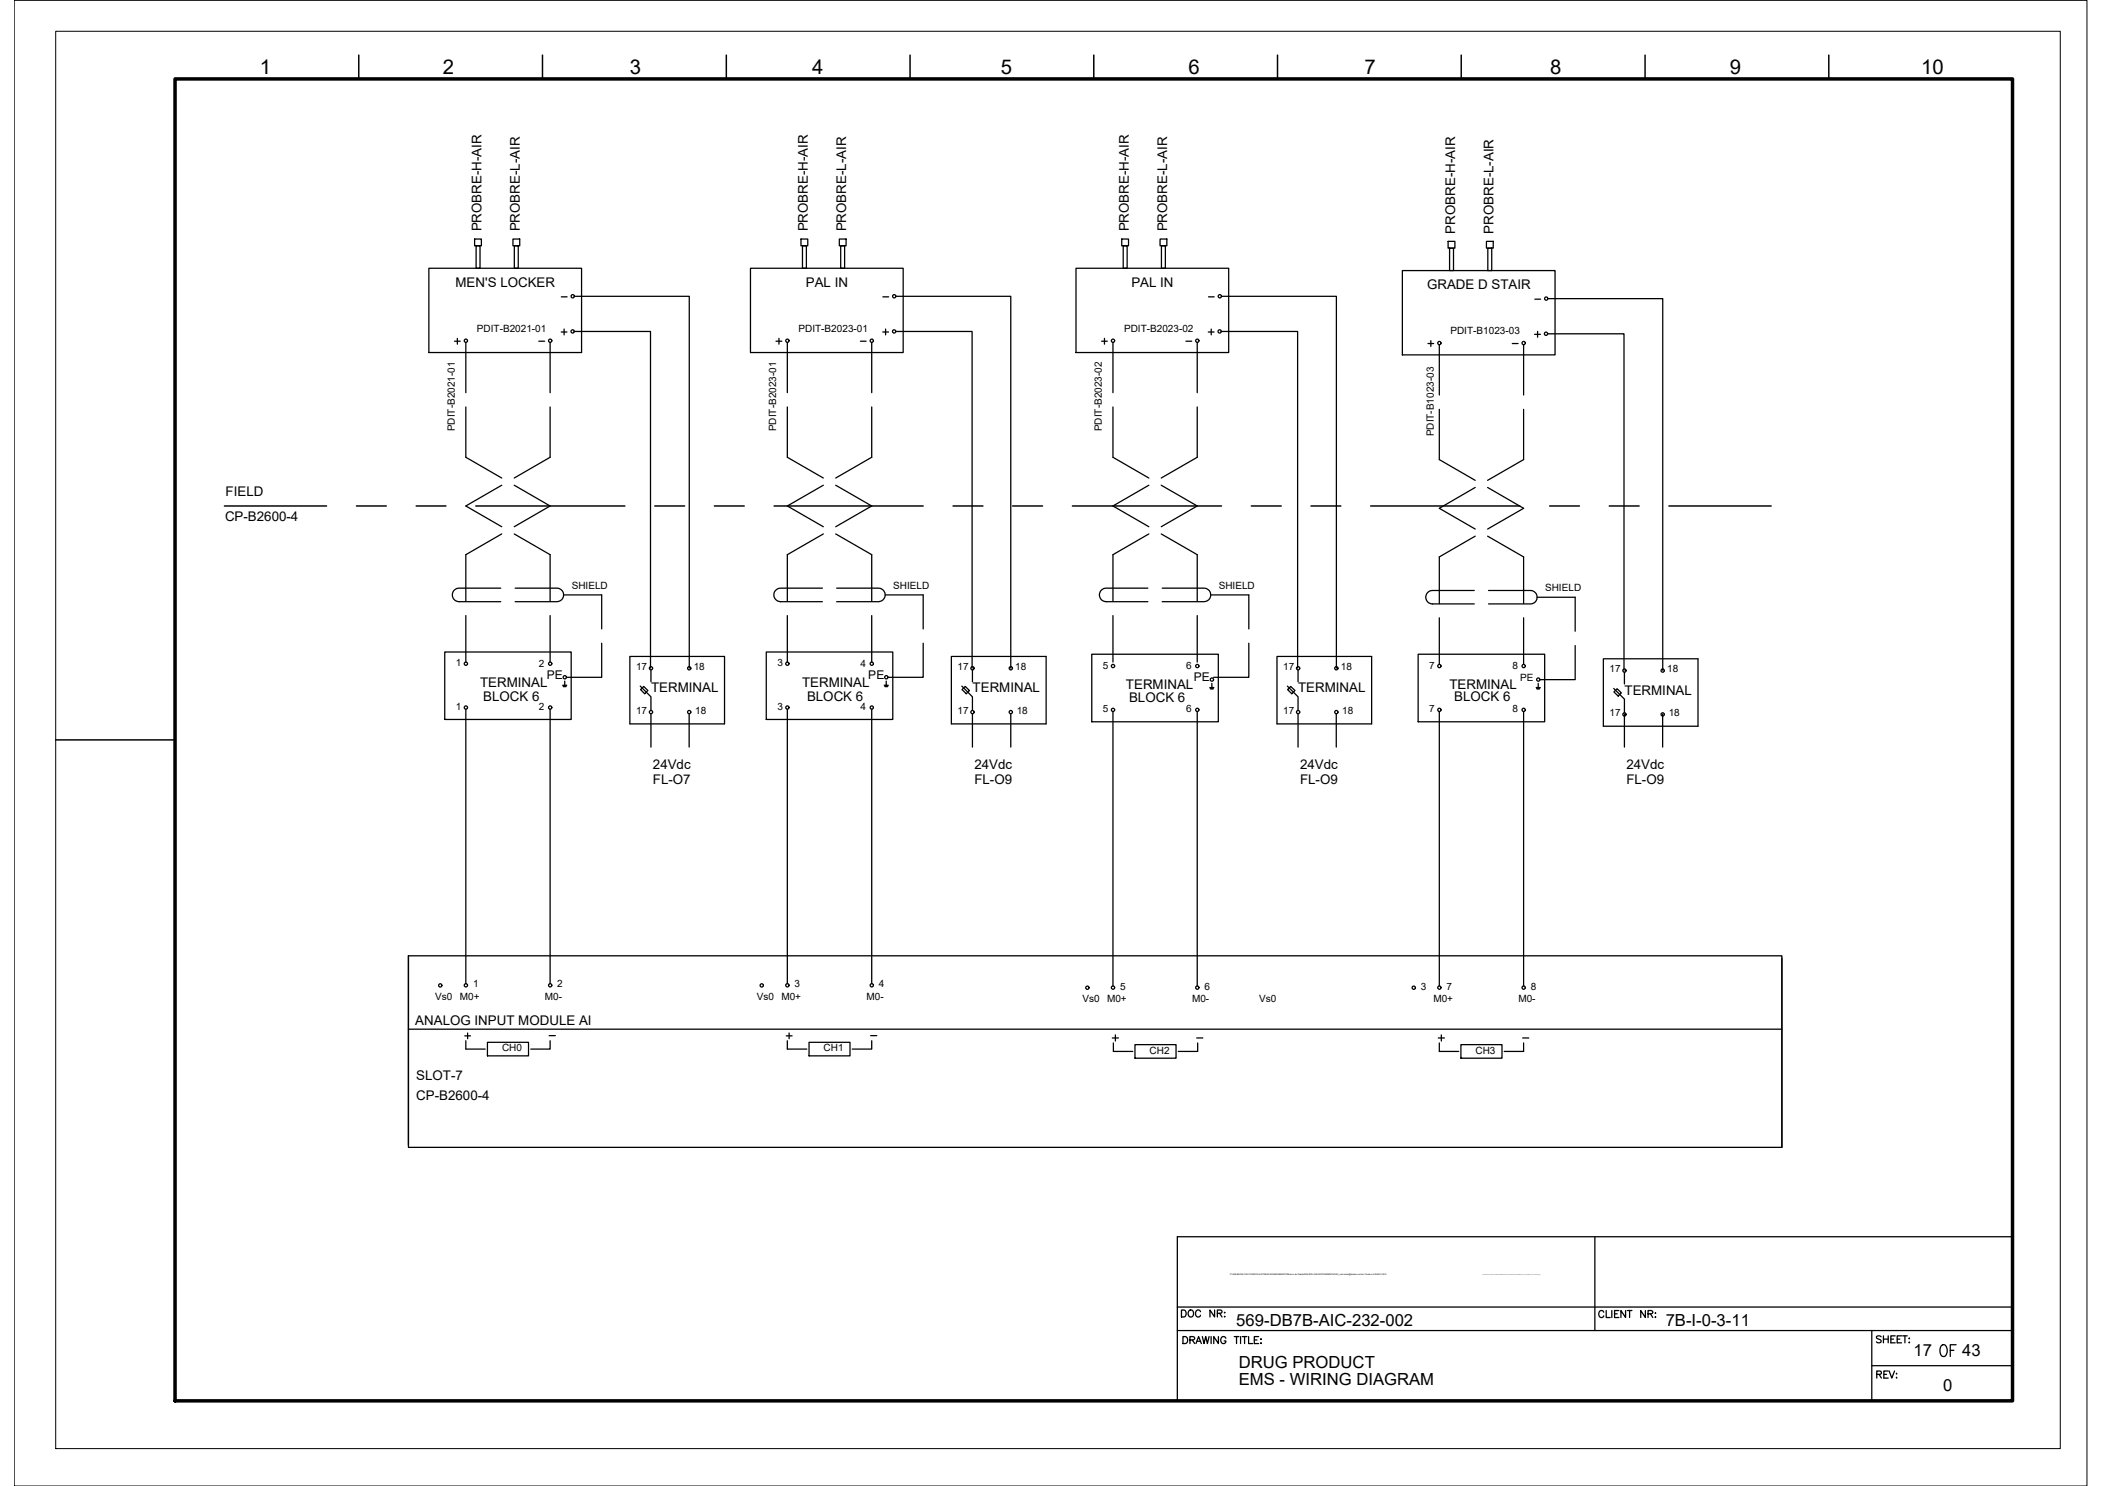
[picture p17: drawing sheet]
<svg xmlns="http://www.w3.org/2000/svg" width="420mm" height="297mm" viewBox="0 0 420 297" stroke-linecap="round" stroke-linejoin="round" font-family="sans-serif">
<defs><g id="words">
<text font-size="5.7" x="386.6" y="272.3">OF</text>
<g font-size="4.1">
<text x="51.9" y="14.8">1</text>
<text x="88.5" y="14.8">2</text>
<text x="125.9" y="14.8">3</text>
<text x="162.4" y="14.8">4</text>
<text x="200" y="14.8">5</text>
<text x="237.6" y="14.8">6</text>
<text x="272.8" y="14.8">7</text>
<text x="309.9" y="14.8">8</text>
<text x="345.8" y="14.8">9</text>
<text x="384" y="14.8">10</text>
</g>
<g font-size="4">
<text x="240.2" y="68.1">+</text>
<text x="284.3" y="70.6">+</text>
<text x="91.7" y="208.8">+</text>
<text x="155.9" y="208.8">+</text>
<text x="221.2" y="209.2">+</text>
<text x="286.1" y="209.2">+</text>
</g>
<g font-size="3.3">
<text x="247.1" y="265">569-DB7B-AIC-232-002</text>
<text x="333" y="265.1">7B-I-0-3-11</text>
<text x="247.6" y="273.4">DRUG PRODUCT</text>
<text x="382.5" y="271.1">17</text>
<text x="392.2" y="271.1">43</text>
<text x="247.6" y="276.8">EMS - WIRING DIAGRAM</text>
<text x="388.4" y="278.1">0</text>
</g>
<g font-size="2.7">
<text x="96.3" y="46.3" transform="rotate(-90 96.3 46.3)">PROBRE-H-AIR</text>
<text x="103.9" y="46.3" transform="rotate(-90 103.9 46.3)">PROBRE-L-AIR</text>
<text x="161.5" y="46.3" transform="rotate(-90 161.5 46.3)">PROBRE-H-AIR</text>
<text x="169.2" y="46.3" transform="rotate(-90 169.2 46.3)">PROBRE-L-AIR</text>
<text x="225.6" y="46.3" transform="rotate(-90 225.6 46.3)">PROBRE-H-AIR</text>
<text x="233.3" y="46.3" transform="rotate(-90 233.3 46.3)">PROBRE-L-AIR</text>
<text x="290.9" y="46.7" transform="rotate(-90 290.9 46.7)">PROBRE-H-AIR</text>
<text x="298.5" y="46.7" transform="rotate(-90 298.5 46.7)">PROBRE-L-AIR</text>
<text x="91.1" y="57.3">MEN'S LOCKER</text>
<text x="161.1" y="57.3">PAL IN</text>
<text x="226.1" y="57.3">PAL IN</text>
<text x="285.2" y="57.8">GRADE D STAIR</text>
<text x="45.1" y="99.2">FIELD</text>
<text x="45" y="104.2">CP-B2600-4</text>
<text x="95.9" y="137.3">TERMINAL</text>
<text x="160.3" y="137.3">TERMINAL</text>
<text x="225.1" y="137.8">TERMINAL</text>
<text x="289.7" y="137.8">TERMINAL</text>
<text x="96.6" y="140.1">BLOCK 6</text>
<text x="130.1" y="138.4">TERMINAL</text>
<text x="161.3" y="140.1">BLOCK 6</text>
<text x="194.4" y="138.4">TERMINAL</text>
<text x="225.7" y="140.2">BLOCK 6</text>
<text x="259.5" y="138.4">TERMINAL</text>
<text x="290.7" y="140.1">BLOCK 6</text>
<text x="324.7" y="138.9">TERMINAL</text>
<text x="130.5" y="153.7">24Vdc</text>
<text x="194.8" y="153.7">24Vdc</text>
<text x="259.9" y="153.7">24Vdc</text>
<text x="325.1" y="153.7">24Vdc</text>
<text x="130.5" y="156.7">FL-O7</text>
<text x="194.8" y="156.7">FL-O9</text>
<text x="259.9" y="156.7">FL-O9</text>
<text x="325.1" y="156.7">FL-O9</text>
<text x="83" y="204.9">ANALOG INPUT MODULE AI</text>
<text x="83.2" y="215.9">SLOT-7</text>
<text x="83.2" y="219.9">CP-B2600-4</text>
</g>
<g font-size="2.6">
<text x="111.1" y="60.7">-</text>
<text x="175.3" y="60.7">-</text>
<text x="240.2" y="60.7">-</text>
<text x="305.5" y="61">-</text>
<text x="106.5" y="69.5">-</text>
<text x="170.7" y="69.5">-</text>
<text x="235.7" y="69.5">-</text>
<text x="300.9" y="69.8">-</text>
<text x="108.7" y="208.1">-</text>
<text x="172.9" y="208.1">-</text>
<text x="238.1" y="208.8">-</text>
<text x="303" y="208.8">-</text>
</g>
<g font-size="2.4">
<text x="109.3" y="135.7">PE</text>
<text x="173.6" y="135.7">PE</text>
<text x="238.6" y="136.1">PE</text>
</g>
<g font-size="2">
<text x="95.3" y="66.3">PDIT-B2021-01</text>
<text x="159.6" y="66.3">PDIT-B2023-01</text>
<text x="224.7" y="66.3">PDIT-B2023-02</text>
<text x="289.9" y="66.7">PDIT-B1023-03</text>
<text x="90.9" y="86.2" transform="rotate(-90 90.9 86.2)">PDIT-B2021-01</text>
<text x="155.2" y="86.2" transform="rotate(-90 155.2 86.2)">PDIT-B2023-01</text>
<text x="220.3" y="86.2" transform="rotate(-90 220.3 86.2)">PDIT-B2023-02</text>
<text x="286.6" y="87.2" transform="rotate(-90 286.6 87.2)">PDIT-B1023-03</text>
<text x="114.3" y="117.7">SHIELD</text>
<text x="178.5" y="117.7">SHIELD</text>
<text x="243.6" y="117.7">SHIELD</text>
<text x="308.8" y="118.2">SHIELD</text>
<text x="91.1" y="133.2">1</text>
<text x="107.7" y="133.2">2</text>
<text x="127.1" y="133.9">17</text>
<text x="138.7" y="133.9">18</text>
<text x="155.4" y="133.2">3</text>
<text x="172" y="133.2">4</text>
<text x="191.4" y="133.9">17</text>
<text x="202.9" y="133.9">18</text>
<text x="220.5" y="133.7">5</text>
<text x="237.1" y="133.7">6</text>
<text x="256.5" y="133.9">17</text>
<text x="268" y="133.9">18</text>
<text x="285.7" y="133.7">7</text>
<text x="302.3" y="133.7">8</text>
<text x="303.9" y="136.1">PE</text>
<text x="321.7" y="134.3">17</text>
<text x="333.2" y="134.3">18</text>
<text x="91.1" y="141.9">1</text>
<text x="107.7" y="141.9">2</text>
<text x="127.1" y="142.6">17</text>
<text x="139" y="142.6">18</text>
<text x="155.4" y="141.9">3</text>
<text x="172" y="141.9">4</text>
<text x="191.4" y="142.6">17</text>
<text x="203.2" y="142.6">18</text>
<text x="220.5" y="142.4">5</text>
<text x="237.1" y="142.4">6</text>
<text x="256.5" y="142.6">17</text>
<text x="268.3" y="142.6">18</text>
<text x="285.7" y="142.4">7</text>
<text x="302.3" y="142.4">8</text>
<text x="321.7" y="143.1">17</text>
<text x="333.5" y="143.1">18</text>
<text x="94.6" y="197.4">1</text>
<text x="111.4" y="197.4">2</text>
<text x="158.8" y="197.4">3</text>
<text x="175.7" y="197.4">4</text>
<text x="223.9" y="197.9">5</text>
<text x="240.7" y="197.9">6</text>
<text x="284" y="197.9">3</text>
<text x="289.1" y="197.9">7</text>
<text x="306" y="197.9">8</text>
<text x="87" y="199.9">Vs0</text>
<text x="91.9" y="199.8">M0+</text>
<text x="108.9" y="199.8">M0-</text>
<text x="151.3" y="199.9">Vs0</text>
<text x="156.2" y="199.8">M0+</text>
<text x="173.2" y="199.8">M0-</text>
<text x="216.3" y="200.3">Vs0</text>
<text x="221.3" y="200.3">M0+</text>
<text x="238.3" y="200.3">M0-</text>
<text x="251.7" y="200.3">Vs0</text>
<text x="286.5" y="200.3">M0+</text>
<text x="303.5" y="200.3">M0-</text>
<text x="100.4" y="210.1">CH0</text>
<text x="164.6" y="210.1">CH1</text>
<text x="229.8" y="210.6">CH2</text>
<text x="294.9" y="210.6">CH3</text>
</g>
<text font-size=".4" x="245.9" y="254.9">P:\569-BAXALTA\01.ENG\03.AUTOMACAO\ANDAMENTO\Banco de Dados\569-B7A-INS-INSTRUMENTACAO_moliveira@tessler-com-br-Tessler-5164457.JPG</text>
</g></defs>
<!-- layer: G-TTLB-TTLB -->
<path d="M35 15.8h367.3v264.2h-367.3z" fill="none" stroke="#000" stroke-width=".7"/>
<!-- layer: G-TTLB-OTLN -->
<path d="M11.1 6.3h400.7v283.3h-400.7z" fill="none" stroke="#000" stroke-width=".2"/>
<!-- layer: G-TTLB-INDX -->
<path d="M71.7 11v4.8M108.4 11v4.8M145.2 11v4.8M181.9 11v4.8M218.6 11v4.8M255.4 11v4.8M292.1 11v4.8M328.8 11v4.8M365.5 11v4.8M11.1 147.9h23.9" fill="none" stroke="#000" stroke-width=".3"/>
<!-- layer: LGSP IA4$0$LG_PLOT -->
<path d="M318.8 247.2v18.8M235.3 261.3h167M235.3 266h167M374.1 273h28.2M374.1 266v14M235.3 280h167" fill="none" stroke="#000" stroke-width=".25"/>
<!-- layer: LG_PLOT -->
<g fill="none" stroke="#000" stroke-width=".25">
<path d="M402.3 247.2h-167v32.8M236.2 261.9h.4a.75 .75 0 0 1 .5 .7 .75 .75 0 0 1-.5 .7h-.4zM236.5 267.2h.4a.75 .75 0 0 1 .5 .7 .75 .75 0 0 1-.5 .7h-.4zM237.8 261.9a.66 .66 0 0 1 .8 .7 .66 .66 0 0 1-.8 .6l-.3-.5 .1-.5zM237.8 267.9h.7l.3-.5-.3-.2h-.7v1.4M238.3 267.9l.5 .7M239.1 268.6l.5-1.4 .5 1.4M239.3 268.1h.6M240 262.2a.51 .51 0 0 0-.6-.3 .51 .51 0 0 0-.4 .5v.3a.51 .51 0 0 0 .4 .6 .51 .51 0 0 0 .6-.4M240.3 267.2l.4 1.4 .3-1.4 .3 1.4 .4-1.4M242.1 267.2v1.4M242.8 261.9v1.4l-.9-1.4v1.4"/>
<path d="M243.3 262.5h.8l.2-.2-.1-.3-.9-.1v1.4M243.5 267.2v1.4l-.9-1.4v1.4M243.8 262.5l.5 .8M244.7 262.4h.2zM244.7 263.2h.2zM245 267.5a.52 .52 0 0 0-.6-.3 .52 .52 0 0 0-.4 .5v.3a.51 .51 0 0 0 .5 .6 .51 .51 0 0 0 .5-.6h-.3M246.7 267.2h.9M247.2 267.2v1.4M248 267.2v1.4M248.3 267.2h.9M248.8 267.2v1.4M249.6 267.2v1.4h.8"/>
<path d="M250.7 267.9h.5M251.6 267.2h-.9v1.4h.9M252 268.5h.1zM252.1 267.6v.2zM320.6 262.3a.51 .51 0 0 0-.6-.3 .51 .51 0 0 0-.4 .5v.3a.51 .51 0 0 0 .4 .6 .51 .51 0 0 0 .6-.4M321.1 262v1.4h.8M322.2 262v1.4M322.7 262.6h.6M323.6 262h-.9v1.4h.9M324.9 262v1.4l-.9-1.4v1.4M325.3 262h.9M325.7 262v1.4"/>
<path d="M328.9 262v1.4l-.9-1.4v1.4M329.4 262.6h.8l.2-.4-.4-.2h-.6v1.4M329.9 262.6l.5 .8M330.8 262.5h.2zM330.8 263.3h.2zM375.1 274.7h.8l.1-.5-.2-.1h-.7v1.4M375.6 274.7l.5 .8M376 267.2l-.3-.2-.6 .2 .1 .4 .7 .2 .1 .2v.2l-.3 .2-.6-.2M376.5 267v1.4M376.5 267.7h.9M376.6 274.7h.5M377.4 274.1h-.8v1.4h.8"/>
<path d="M377.4 267v1.4M377.6 274.1l.5 1.4 .6-1.4M378 267.7h.5M378.8 267h-.8v1.4h.8M379.1 274.5v.2zM379.1 275.3v.2zM379.2 267.7h.6M380.1 267h-.9v1.4h.9M380.3 267h.9M380.8 267v1.4M381.6 267.6h.1zM381.6 268.4h.1z"/>
</g>
<!-- layer: I_DATA -->
<g fill="none" stroke="#000" stroke-width=".25">
<path d="M85.7 53.6h30.5v16.9h-30.5zM150 53.6h30.5v16.9h-30.5zM215.1 53.6h30.5v16.9h-30.5zM280.3 54.1h30.5v16.8h-30.5zM90.8 68.2h1.2M91.4 67.6v1.2M112.2 66.4h1.1M112.8 65.8v1.1M155.1 68.2h1.2M155.7 67.6v1.2M176.4 66.4h1.2M177 65.8v1.1"/>
<path d="M220.2 68.2h1.1M220.8 67.6v1.2M306.7 66.8h1.2M307.3 66.2v1.2M88.9 130.3h25.3v13.5h-25.3zM112.5 137h.8M112.5 137.1h.7M112.6 137.3h.5M112.9 136.2v.8M125.9 131.2h18.9v13.5h-18.9zM153.2 130.3h25.3v13.5h-25.3zM176.7 137h.8"/>
<path d="M176.8 137.1h.7M176.9 137.3h.5M177.1 136.2v.8M190.2 131.2h18.9v13.5h-18.9zM218.2 130.8h25.3v13.5h-25.3zM241.8 137.4h.8M241.9 137.6h.6M242 137.7h.5M242.2 136.6v.8M255.2 131.2h19v13.5h-19zM283.5 130.8h25.3v13.5h-25.3zM307.1 137.4h.8"/>
<path d="M307.1 137.6h.7M307.2 137.7h.5M307.5 136.6v.8M320.5 131.7h18.9v13.5h-18.9zM81.6 191.1v37.8M356.2 191.5v37.8M93.1 209.7h3.9M97.4 208.4h8.2v2.7h-8.2zM110 208v1.7h-3.9M157.4 209.7h3.9M161.7 208.4h8.2v2.7h-8.2zM174.2 208v1.7h-3.9"/>
<path d="M222.5 210.2h3.9M226.9 208.8h8.2v2.7h-8.2zM239.4 208.5v1.7h-3.9M287.7 210.2h3.9M292 208.8h8.2v2.7h-8.2zM304.5 208.5v1.7h-3.8"/>
<circle cx="93.1" cy="68.1" r=".33"/>
<circle cx="114.5" cy="66.2" r=".33"/>
<circle cx="157.4" cy="68.1" r=".33"/>
<circle cx="178.7" cy="66.2" r=".33"/>
<circle cx="222.5" cy="68.1" r=".33"/>
<circle cx="309" cy="66.7" r=".33"/>
<circle cx="93.1" cy="132.7" r=".33"/>
<circle cx="110" cy="132.7" r=".33"/>
<circle cx="112.9" cy="135.4" r=".33"/>
<circle cx="130.1" cy="133.6" r=".33"/>
<circle cx="137.8" cy="133.6" r=".33"/>
<circle cx="157.4" cy="132.7" r=".33"/>
<circle cx="174.3" cy="132.7" r=".33"/>
<circle cx="177.2" cy="135.4" r=".33"/>
<circle cx="194.4" cy="133.6" r=".33"/>
<circle cx="202" cy="133.6" r=".33"/>
<circle cx="222.5" cy="133.1" r=".33"/>
<circle cx="239.3" cy="133.1" r=".33"/>
<circle cx="242.2" cy="135.8" r=".33"/>
<circle cx="259.5" cy="133.6" r=".33"/>
<circle cx="267.1" cy="133.6" r=".33"/>
<circle cx="287.7" cy="133.1" r=".33"/>
<circle cx="304.6" cy="133.1" r=".33"/>
<circle cx="307.5" cy="135.8" r=".33"/>
<circle cx="324.7" cy="134" r=".33"/>
<circle cx="332.3" cy="134" r=".33"/>
<circle cx="93.1" cy="141.4" r=".33"/>
<circle cx="110" cy="141.4" r=".33"/>
<circle cx="130.1" cy="142.3" r=".33"/>
<circle cx="137.8" cy="142.3" r=".33"/>
<circle cx="157.4" cy="141.4" r=".33"/>
<circle cx="174.3" cy="141.4" r=".33"/>
<circle cx="194.4" cy="142.3" r=".33"/>
<circle cx="202" cy="142.3" r=".33"/>
<circle cx="222.5" cy="141.9" r=".33"/>
<circle cx="239.3" cy="141.9" r=".33"/>
<circle cx="259.5" cy="142.3" r=".33"/>
<circle cx="267.1" cy="142.3" r=".33"/>
<circle cx="287.7" cy="141.9" r=".33"/>
<circle cx="304.6" cy="141.9" r=".33"/>
<circle cx="324.7" cy="142.8" r=".33"/>
<circle cx="332.3" cy="142.8" r=".33"/>
<circle cx="88" cy="197" r=".33"/>
<circle cx="93.1" cy="197" r=".33"/>
<circle cx="110" cy="197" r=".33"/>
<circle cx="152.3" cy="197" r=".33"/>
<circle cx="157.4" cy="197" r=".33"/>
<circle cx="174.3" cy="197" r=".33"/>
<circle cx="217.3" cy="197.4" r=".33"/>
<circle cx="222.5" cy="197.4" r=".33"/>
<circle cx="239.3" cy="197.4" r=".33"/>
<circle cx="282.6" cy="197.4" r=".33"/>
<circle cx="287.7" cy="197.4" r=".33"/>
<circle cx="304.6" cy="197.4" r=".33"/>
</g>
<!-- layer: I_TABS -->
<g fill="none" stroke="#000" stroke-width=".25">
<path d="M93.1 68.5v10M110 68.5v10M157.4 68.5v10M174.2 68.5v10M222.5 68.5v10M239.3 68.5v10M287.7 68.9v10.1M304.5 68.9v10.1M93.1 81.4v10l7.2 4.2M100.3 97l-7.2 4.1 7.2 4.2M102.8 97l7.2 4.1-7.2 4.2M110 81.4v10l-7.2 4.2"/>
<path d="M157.4 81.4v10l7.2 4.2M164.6 97l-7.2 4.1 7.2 4.2M167 97l7.2 4.1-7.2 4.2M174.2 81.4v10l-7.2 4.2M222.5 81.4v10l7.1 4.2M229.6 97l-7.1 4.1 7.1 4.2M232.1 97l7.2 4.1-7.2 4.2M239.3 81.4v10l-7.2 4.2M287.7 81.8v10.1l7.2 4.1M294.9 97.4l-7.2 4.2 7.2 4.2M297.3 97.4l7.2 4.2-7.2 4.2M304.5 81.8v10.1l-7.2 4.1"/>
<path d="M100.1 117.6h-8.3a1.35 1.35 0 0 0-1.4 1.3 1.35 1.35 0 0 0 1.4 1.4h8.3M100.3 106.7l-7.2 4.2v9.3M102.8 106.7l7.2 4.2v9.3M103 117.6h8.3a1.35 1.35 0 0 1 1.4 1.3 1.35 1.35 0 0 1-1.4 1.4h-8.3M112.7 118.9h7.6v6.8M164.4 117.6h-8.4a1.35 1.35 0 0 0-1.3 1.3 1.35 1.35 0 0 0 1.3 1.4h8.4M164.6 106.7l-7.2 4.2v9.3M167 106.7l7.2 4.2v9.3M167.2 117.6h8.4a1.35 1.35 0 0 1 1.3 1.3 1.35 1.35 0 0 1-1.3 1.4h-8.4M176.9 118.9h7.6v6.8M229.4 117.6h-8.3a1.35 1.35 0 0 0-1.4 1.3 1.35 1.35 0 0 0 1.4 1.4h8.3M229.6 106.7l-7.1 4.2v9.3"/>
<path d="M232.1 106.7l7.2 4.2v9.3M232.3 117.6h8.4a1.35 1.35 0 0 1 1.3 1.3 1.35 1.35 0 0 1-1.3 1.4h-8.4M242 118.9h7.6v6.8M294.7 118h-8.4a1.34 1.34 0 0 0-1.3 1.4 1.34 1.34 0 0 0 1.3 1.3h8.4M294.9 107.2l-7.2 4.1v9.3M297.3 107.2l7.2 4.1v9.3M297.5 118h8.4a1.34 1.34 0 0 1 1.3 1.4 1.34 1.34 0 0 1-1.3 1.3h-8.4M307.3 119.4h7.6v6.8M93.1 123v9.3M110 123v9.3M120.3 128.6v6.8h-7.1M157.4 123v9.3"/>
<path d="M174.2 123v9.3M184.5 128.6v6.8h-7M222.5 123v9.3M239.3 123v9.3M249.6 128.6v6.8h-7M287.7 123.5v9.3M304.5 123.5v9.3M314.9 129v6.9h-7.1M93.1 141.8v54.8M110 141.8v54.8M157.4 141.8v54.8M174.2 141.8v54.8"/>
<path d="M222.5 142.2v54.9M239.3 142.2v54.9M287.7 142.2v54.9M304.5 142.2v54.9"/>
</g>
<!-- layer: I_LIMIT_LINE -->
<g fill="none" stroke="#000" stroke-width=".3">
<path d="M44.9 101.1h20.4M71.2 101.1h6M83.2 101.1h5.9M95.1 101.1h29.8M130.9 101.1h5.9M142.8 101.1h6M154.7 101.1h29.8M190.5 101.1h6M202.4 101.1h6M214.4 101.1h29.8M250.1 101.1h6M262 101.1h6"/>
<path d="M274 101.1h29.8M309.8 101.1h5.9M321.7 101.1h5.9M333.6 101.1h20.4"/>
</g>
<!-- layer: EI-CTRL -->
<path d="M128 137.1l2.1 2.2v2.7M128 137.8l.7-.6 .8 .8-.6 .7zM130.1 133.9v2.4M192.3 137.1l2.1 2.2v2.7M192.3 137.8l.6-.6 .9 .8-.7 .7zM194.4 133.9v2.4M257.3 137.1l2.2 2.2v2.7M257.4 137.8l.6-.6 .8 .8-.6 .7zM259.5 133.9v2.4M322.6 137.6l2.1 2.1v2.8M322.6 138.3l.6-.6 .9 .8-.7 .6zM324.7 134.4v2.3" fill="none" stroke="#000" stroke-width=".25"/>
<!-- layer: 0 -->
<g fill="none" stroke="#000" stroke-width=".25">
<path d="M94.9 47.8h1.3v1.3h-1.3zM95.2 49.1h.7v4.5h-.7zM102.5 47.8h1.4v1.3h-1.4zM102.8 49.1h.8v4.5h-.8zM114.8 59.2h23v74.3M160.1 47.8h1.4v1.3h-1.4zM160.4 49.1h.8v4.5h-.8zM167.8 47.8h1.3v1.3h-1.3zM168 49.1h.8v4.5h-.8zM179 59.2h23v74.3M224.2 47.8h1.4v1.3h-1.4zM224.5 49.1h.8v4.5h-.8z"/>
<path d="M231.9 47.8h1.3v1.3h-1.3zM232.2 49.1h.7v4.5h-.7zM244.1 59.2h23v74.3M289.5 48.2h1.3v1.4h-1.3zM289.8 49.6h.7v4.5h-.7zM297.1 48.2h1.4v1.4h-1.4zM297.4 49.6h.8v4.5h-.8zM309.4 59.7h23v74.3M114.8 66.3h15.2v67.2M179 66.3h15.3v67.2M244.1 66.3h15.3v67.2M309.4 66.7h15.2v67.3"/>
<path d="M130.1 142.8v6.5M137.8 142.8v6.5M194.4 142.8v6.5M202 142.8v6.5M259.5 142.8v6.5M267.1 142.8v6.5M324.7 142.8v6.5M332.3 142.8v6.5M81.6 191.1h274.6v38.2h-274.6zM81.6 205.7h274.6"/>
</g>
<path d="M2.8 .1h414.4v296.9h-414.4z" fill="none" stroke="#000" stroke-width=".2"/>
<use href="#words"/>
</svg>
